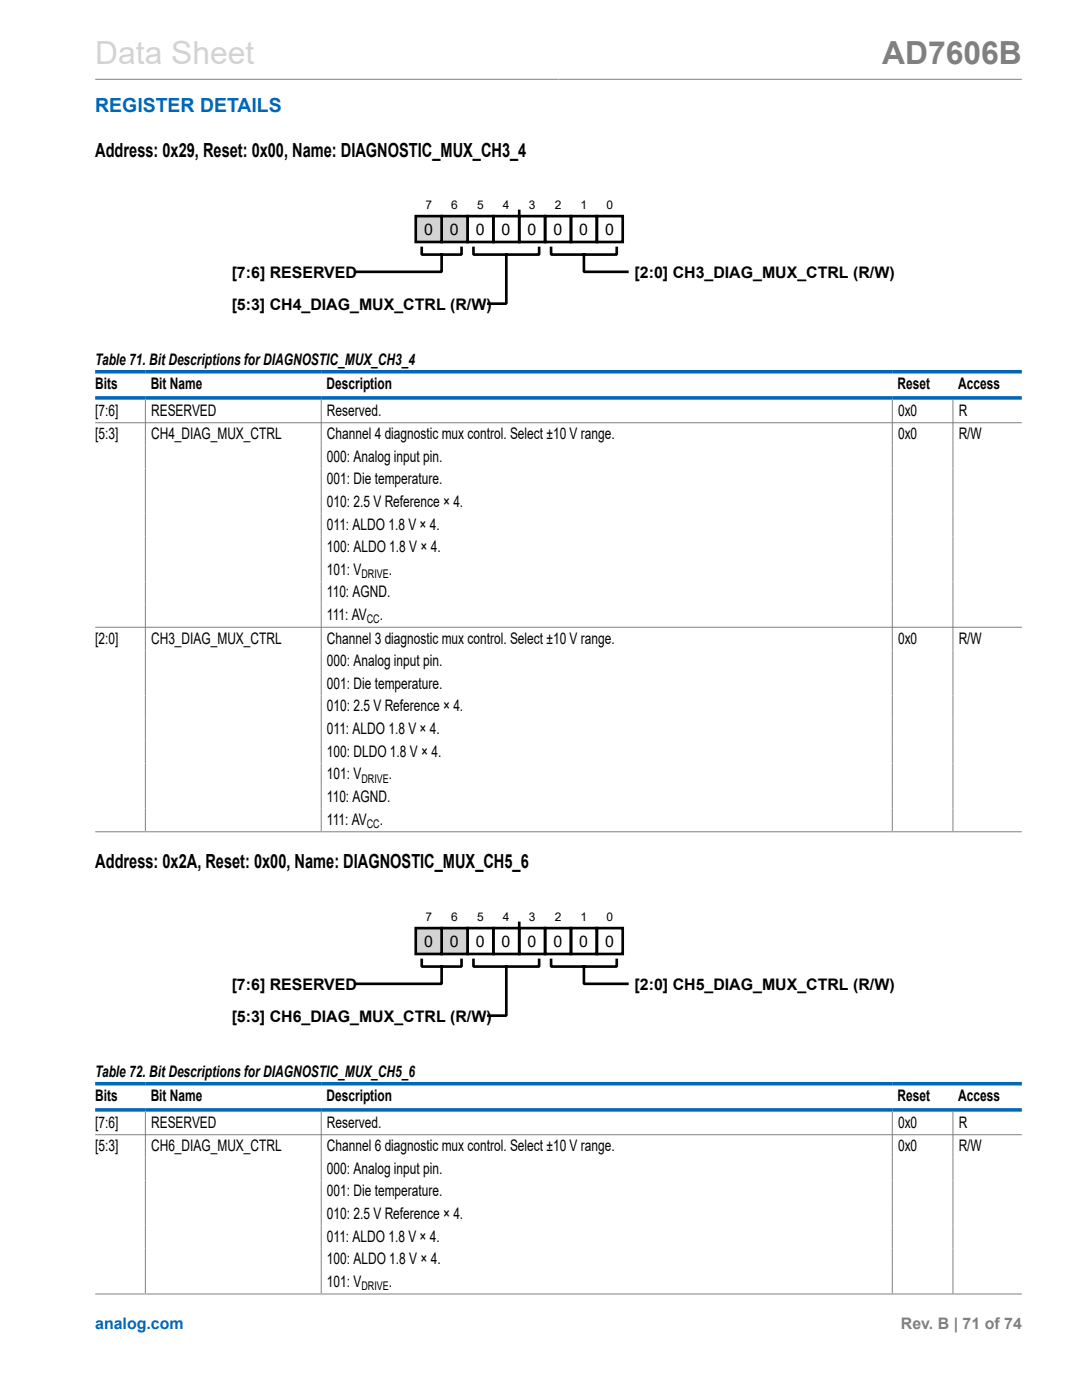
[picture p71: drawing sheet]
<svg xmlns="http://www.w3.org/2000/svg" width="216mm" height="279mm" viewBox="0 0 216 279" stroke-linecap="round" stroke-linejoin="round" font-family="sans-serif">
<defs><g id="words">
<text font-size="6.3" fill="#d3d3d3" x="19" y="12.7">Data Sheet</text>
<text font-size="6.3" fill="#808080" x="176" y="12.7">AD7606B</text>
<text font-size="3.9" fill="#0067b8" x="19" y="22.3">REGISTER DETAILS</text>
<g font-size="3.9">
<text x="19" y="31.2">Address: 0x29, Reset: 0x00, Name: DIAGNOSTIC_MUX_CH3_4</text>
<text x="19" y="173.3">Address: 0x2A, Reset: 0x00, Name: DIAGNOSTIC_MUX_CH5_6</text>
</g>
<g font-size="3.2">
<text x="84.6" y="46.9">0</text>
<text x="89.8" y="46.9">0</text>
<text x="94.9" y="46.9">0</text>
<text x="100.1" y="46.9">0</text>
<text x="105.3" y="46.9">0</text>
<text x="110.4" y="46.9">0</text>
<text x="115.6" y="46.9">0</text>
<text x="120.7" y="46.9">0</text>
<text x="46.2" y="55.4">[7:6] RESERVED</text>
<text x="126.6" y="55.4">[2:0] CH3_DIAG_MUX_CTRL (R/W)</text>
<text x="46.2" y="61.8">[5:3] CH4_DIAG_MUX_CTRL (R/W)</text>
<text x="19" y="72.8">Table 71. Bit Descriptions for DIAGNOSTIC_MUX_CH3_4</text>
<text x="19" y="77.7">Bits</text>
<text x="30.1" y="77.7">Bit Name</text>
<text x="65.2" y="77.7">Description</text>
<text x="179.1" y="77.7">Reset</text>
<text x="191.2" y="77.7">Access</text>
<text x="19" y="82.9">[7:6]</text>
<text x="30.2" y="82.9">RESERVED</text>
<text x="65.2" y="82.9">Reserved.</text>
<text x="179.2" y="82.9">0x0</text>
<text x="191.3" y="82.9">R</text>
<text x="19" y="87.6">[5:3]</text>
<text x="30.2" y="87.6">CH4_DIAG_MUX_CTRL</text>
<text x="65.2" y="87.6">Channel 4 diagnostic mux control. Select ±10 V range.</text>
<text x="179.2" y="87.6">0x0</text>
<text x="191.3" y="87.6">R/W</text>
<text x="65.2" y="92.1">000: Analog input pin.</text>
<text x="65.2" y="96.7">001: Die temperature.</text>
<text x="65.2" y="101.2">010: 2.5 V Reference × 4.</text>
<text x="65.2" y="105.7">011: ALDO 1.8 V × 4.</text>
<text x="65.2" y="110.2">100: ALDO 1.8 V × 4.</text>
<text x="65.2" y="114.7">101: V</text>
<text x="65.2" y="119.2">110: AGND.</text>
<text x="77.6" y="114.7">.</text>
<text x="65.2" y="123.8">111: AV</text>
<text x="75.8" y="123.8">.</text>
<text x="19" y="128.4">[2:0]</text>
<text x="30.2" y="128.4">CH3_DIAG_MUX_CTRL</text>
<text x="65.2" y="128.4">Channel 3 diagnostic mux control. Select ±10 V range.</text>
<text x="179.2" y="128.4">0x0</text>
<text x="191.3" y="128.4">R/W</text>
<text x="65.2" y="133">000: Analog input pin.</text>
<text x="65.2" y="137.5">001: Die temperature.</text>
<text x="65.2" y="142">010: 2.5 V Reference × 4.</text>
<text x="65.2" y="146.5">011: ALDO 1.8 V × 4.</text>
<text x="65.2" y="151">100: DLDO 1.8 V × 4.</text>
<text x="65.2" y="155.5">101: V</text>
<text x="77.6" y="155.5">.</text>
<text x="65.2" y="160.1">110: AGND.</text>
<text x="65.2" y="164.6">111: AV</text>
<text x="75.8" y="164.6">.</text>
<text x="84.6" y="189">0</text>
<text x="89.8" y="189">0</text>
<text x="94.9" y="189">0</text>
<text x="100.1" y="189">0</text>
<text x="105.3" y="189">0</text>
<text x="110.4" y="189">0</text>
<text x="115.6" y="189">0</text>
<text x="120.7" y="189">0</text>
<text x="46.2" y="197.5">[7:6] RESERVED</text>
<text x="126.6" y="197.5">[2:0] CH5_DIAG_MUX_CTRL (R/W)</text>
<text x="46.2" y="203.9">[5:3] CH6_DIAG_MUX_CTRL (R/W)</text>
<text x="19" y="214.9">Table 72. Bit Descriptions for DIAGNOSTIC_MUX_CH5_6</text>
<text x="19" y="219.8">Bits</text>
<text x="30.1" y="219.8">Bit Name</text>
<text x="65.2" y="219.8">Description</text>
<text x="179.1" y="219.8">Reset</text>
<text x="191.2" y="219.8">Access</text>
<text x="19" y="225">[7:6]</text>
<text x="30.2" y="225">RESERVED</text>
<text x="65.2" y="225">Reserved.</text>
<text x="179.2" y="225">0x0</text>
<text x="191.3" y="225">R</text>
<text x="19" y="229.7">[5:3]</text>
<text x="30.2" y="229.7">CH6_DIAG_MUX_CTRL</text>
<text x="65.2" y="229.7">Channel 6 diagnostic mux control. Select ±10 V range.</text>
<text x="179.2" y="229.7">0x0</text>
<text x="191.3" y="229.7">R/W</text>
<text x="65.2" y="234.2">000: Analog input pin.</text>
<text x="65.2" y="238.8">001: Die temperature.</text>
<text x="65.2" y="243.3">010: 2.5 V Reference × 4.</text>
<text x="65.2" y="247.8">011: ALDO 1.8 V × 4.</text>
<text x="65.2" y="252.3">100: ALDO 1.8 V × 4.</text>
<text x="65.2" y="256.8">101: V</text>
<text x="77.6" y="256.8">.</text>
</g>
<text font-size="3.2" fill="#0067b8" x="19" y="265.3">analog.com</text>
<text font-size="3.2" fill="#808080" x="179.8" y="265.3">Rev. B | 71 of 74</text>
<g font-size="2.4">
<text x="84.9" y="41.7">7</text>
<text x="90" y="41.7">6</text>
<text x="95.2" y="41.7">5</text>
<text x="100.4" y="41.7">4</text>
<text x="105.5" y="41.7">3</text>
<text x="110.7" y="41.7">2</text>
<text x="115.9" y="41.7">1</text>
<text x="121" y="41.7">0</text>
<text x="72.1" y="115.4">DRIVE</text>
<text x="73.2" y="124.4">CC</text>
<text x="72.1" y="156.2">DRIVE</text>
<text x="73.2" y="165.2">CC</text>
<text x="84.9" y="183.8">7</text>
<text x="90" y="183.8">6</text>
<text x="95.2" y="183.8">5</text>
<text x="100.4" y="183.8">4</text>
<text x="105.5" y="183.8">3</text>
<text x="110.7" y="183.8">2</text>
<text x="115.9" y="183.8">1</text>
<text x="121" y="183.8">0</text>
<text x="72.1" y="257.4">DRIVE</text>
</g>
</g></defs>
<path d="M19 15.8h184.9" fill="none" stroke="#808080" stroke-width=".2"/>
<path d="M93.3 43.1h5.1v5.2h-5.1zM98.4 43.1h5.2v5.2h-5.2zM103.6 43.1h5.2v5.2h-5.2zM108.8 43.1h5.1v5.2h-5.1zM113.9 43.1h5.2v5.2h-5.2zM119.1 43.1h5.2v5.2h-5.2z" fill="none" stroke="#000" stroke-width=".53"/>
<path d="M88.1 43.1h5.2v5.2h-5.2z" fill-rule="evenodd" fill="#d3d3d3"/>
<path d="M88.1 43.1h5.2v5.2h-5.2z" fill="none" stroke="#000" stroke-width=".53"/>
<path d="M83 43.1h5.1v5.2h-5.1z" fill-rule="evenodd" fill="#d3d3d3"/>
<g fill="none" stroke="#000" stroke-width=".53">
<path d="M83 43.1h5.1v5.2h-5.1zM84.2 49.5v1.3h7.9v-1.3M88.1 50.8v3.5h-17.1M94.5 49.5v1.3h13.1v-1.3M101 50.8v9.8h-3.5M103.6 42.1v1M110 49.5v1.3h13.1v-1.3M116.5 50.8v3.5h8.7M93.3 185.2h5.1v5.2h-5.1zM98.4 185.2h5.2v5.2h-5.2zM103.6 185.2h5.2v5.2h-5.2zM108.8 185.2h5.1v5.2h-5.1z"/>
<path d="M113.9 185.2h5.2v5.2h-5.2zM119.1 185.2h5.2v5.2h-5.2z"/>
</g>
<path d="M19 74.2h184.9M19 79.4h184.9" fill="none" stroke="#0067b8" stroke-width=".71"/>
<path d="M29 79.8v86.1M64.1 79.8v86.1M178 79.8v86.1M190.1 79.8v86.1M19 84.4h184.9M19 125.2h184.9M19 166h184.9" fill="none" stroke="#808080" stroke-width=".2"/>
<path d="M88.1 185.2h5.2v5.2h-5.2z" fill-rule="evenodd" fill="#d3d3d3"/>
<path d="M88.1 185.2h5.2v5.2h-5.2z" fill="none" stroke="#000" stroke-width=".53"/>
<path d="M83 185.2h5.1v5.2h-5.1z" fill-rule="evenodd" fill="#d3d3d3"/>
<path d="M83 185.2h5.1v5.2h-5.1zM84.2 191.6v1.3h7.9v-1.3M88.1 192.9v3.4h-17.1M94.5 191.6v1.3h13.1v-1.3M101 192.9v9.8h-3.5M103.6 184.2v1M110 191.6v1.3h13.1v-1.3M116.5 192.9v3.4h8.7" fill="none" stroke="#000" stroke-width=".53"/>
<path d="M19 216.3h184.9M19 221.5h184.9" fill="none" stroke="#0067b8" stroke-width=".71"/>
<path d="M19 226.5h184.9M29 221.9v36.3M64.1 221.9v36.3M178 221.9v36.3M190.1 221.9v36.3M19 258.2h184.9" fill="none" stroke="#808080" stroke-width=".2"/>
<use href="#words"/>
</svg>
